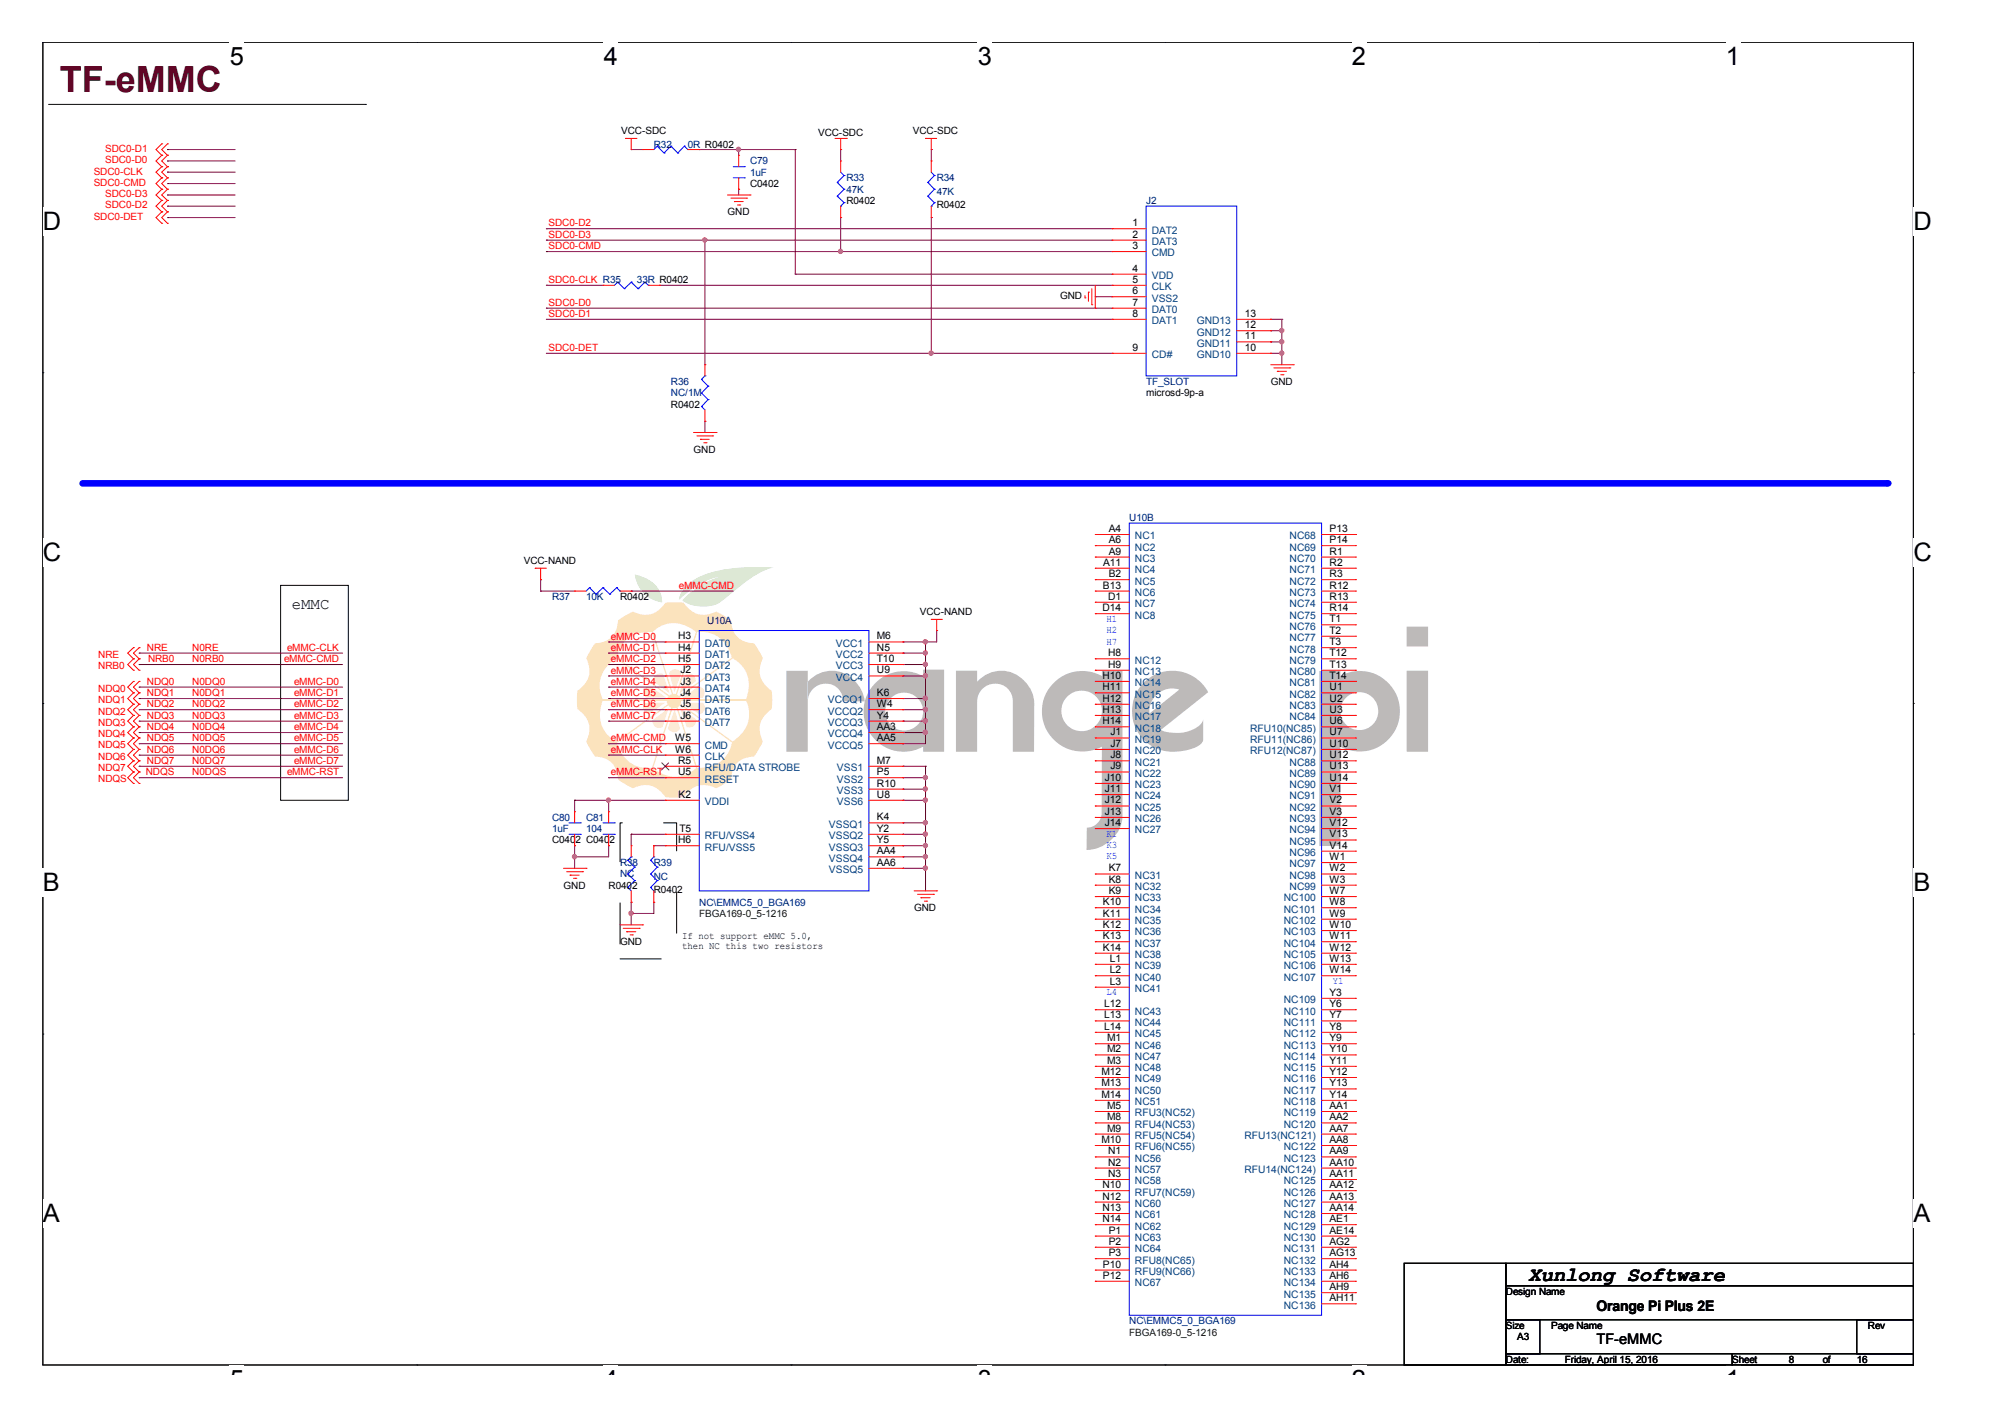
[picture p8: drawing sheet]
<svg xmlns="http://www.w3.org/2000/svg" width="297mm" height="210mm" viewBox="0 0 297 210" stroke-linecap="round" stroke-linejoin="round" font-family="sans-serif">
<defs><g id="words">
<text font-size="5.3" fill="#400000" x="8.8" y="13.6">TF-eMMC</text>
<g font-size="3.8">
<text x="34" y="9.6">5</text>
<text x="89.5" y="9.6">4</text>
<text x="144.9" y="9.6">3</text>
<text x="200.3" y="9.6">2</text>
<text x="255.7" y="9.6">1</text>
<text x="6.3" y="34.1">D</text>
<text x="283.5" y="34.1">D</text>
<text x="6.3" y="83.1">C</text>
<text x="283.5" y="83.1">C</text>
<text x="6.3" y="132.1">B</text>
<text x="283.5" y="132.1">B</text>
<text x="6.3" y="181">A</text>
<text x="283.5" y="181">A</text>
<text x="34" y="205.6">5</text>
<text x="89.5" y="205.6">4</text>
<text x="144.9" y="205.6">3</text>
<text x="200.3" y="205.6">2</text>
<text x="255.7" y="205.6">1</text>
</g>
<text font-size="3" x="226.4" y="189.7">Xunlong Software</text>
<text font-size="2.3" x="43.2" y="90.3">eMMC</text>
<g font-size="2.2">
<text x="236.5" y="194.2">Orange Pi Plus 2E</text>
<text x="236.5" y="199.2">TF-eMMC</text>
</g>
<g font-size="1.5" fill="#f00">
<text x="15.6" y="22.5">SDC0-D1</text>
<text x="13.9" y="27.5">SDC0-CMD</text>
<text x="13.9" y="25.9">SDC0-CLK</text>
<text x="15.6" y="29.2">SDC0-D3</text>
<text x="15.6" y="24.2">SDC0-D0</text>
<text x="13.9" y="32.6">SDC0-DET</text>
<text x="15.6" y="30.9">SDC0-D2</text>
<text x="81.3" y="33.5">SDC0-D2</text>
<text x="81.3" y="35.2">SDC0-D3</text>
<text x="81.3" y="36.9">SDC0-CMD</text>
<text x="81.3" y="41.9">SDC0-CLK R35</text>
<text x="81.3" y="45.3">SDC0-D0</text>
<text x="81.3" y="47">SDC0-D1</text>
<text x="81.3" y="52">SDC0-DET</text>
<text x="100.6" y="87.2">eMMC-CMD</text>
<text x="90.5" y="94.8">eMMC-D0</text>
<text x="14.6" y="97.5">NRE</text>
<text x="14.6" y="99.1">NRB0</text>
<text x="21.8" y="96.4">NRE</text>
<text x="21.8" y="101.4">NDQ0</text>
<text x="21.9" y="98.1">NRB0</text>
<text x="28.5" y="101.4">N0DQ0</text>
<text x="28.5" y="98.1">N0RB0</text>
<text x="28.5" y="96.4">N0RE</text>
<text x="42.1" y="98.1">eMMC-CMD</text>
<text x="42.5" y="96.4">eMMC-CLK</text>
<text x="43.6" y="101.4">eMMC-D0</text>
<text x="90.5" y="96.4">eMMC-D1</text>
<text x="90.5" y="98.1">eMMC-D2</text>
<text x="90.5" y="99.8">eMMC-D3</text>
<text x="90.5" y="101.4">eMMC-D4</text>
<text x="14.6" y="102.5">NDQ0</text>
<text x="14.6" y="107.5">NDQ3</text>
<text x="14.6" y="105.8">NDQ2</text>
<text x="14.6" y="104.2">NDQ1</text>
<text x="21.8" y="103.1">NDQ1</text>
<text x="21.8" y="104.8">NDQ2</text>
<text x="21.8" y="106.5">NDQ3</text>
<text x="28.5" y="103.1">N0DQ1</text>
<text x="28.5" y="104.8">N0DQ2</text>
<text x="28.5" y="106.5">N0DQ3</text>
<text x="43.6" y="103.1">eMMC-D1</text>
<text x="43.6" y="104.8">eMMC-D2</text>
<text x="43.6" y="106.5">eMMC-D3</text>
<text x="90.5" y="103.1">eMMC-D5</text>
<text x="90.5" y="104.8">eMMC-D6</text>
<text x="90.5" y="106.5">eMMC-D7</text>
<text x="14.6" y="109.2">NDQ4</text>
<text x="14.6" y="112.5">NDQ6</text>
<text x="14.6" y="110.8">NDQ5</text>
<text x="21.8" y="109.8">NDQ5</text>
<text x="21.8" y="111.5">NDQ6</text>
<text x="21.8" y="113.2">NDQ7</text>
<text x="21.8" y="108.2">NDQ4</text>
<text x="28.5" y="109.8">N0DQ5</text>
<text x="28.5" y="111.5">N0DQ6</text>
<text x="28.5" y="113.2">N0DQ7</text>
<text x="28.5" y="108.2">N0DQ4</text>
<text x="43.6" y="109.8">eMMC-D5</text>
<text x="43.6" y="111.5">eMMC-D6</text>
<text x="43.6" y="113.2">eMMC-D7</text>
<text x="43.6" y="108.2">eMMC-D4</text>
<text x="90.5" y="109.8">eMMC-CMD</text>
<text x="90.5" y="111.5">eMMC-CLK</text>
<text x="14.6" y="114.2">NDQ7</text>
<text x="14.6" y="115.9">NDQS</text>
<text x="21.6" y="114.9">NDQS</text>
<text x="28.5" y="114.9">N0DQS</text>
<text x="42.5" y="114.9">eMMC-RST</text>
<text x="90.5" y="114.9">eMMC-RST</text>
</g>
<g font-size="1.5">
<text x="92" y="19.8">VCC-SDC</text>
<text x="121.2" y="20.2">VCC-SDC</text>
<text x="135.3" y="19.8">VCC-SDC</text>
<text x="111.1" y="27.7">C0402</text>
<text x="107.8" y="31.9">GND</text>
<text x="125.4" y="30.2">R0402</text>
<text x="138.8" y="30.9">R0402</text>
<text x="167.8" y="35.2">2</text>
<text x="167.8" y="33.5">1</text>
<text x="167.8" y="36.9">3</text>
<text x="167.8" y="40.2">4</text>
<text x="167.8" y="41.9">5</text>
<text x="157.1" y="44.3">GND</text>
<text x="167.8" y="43.6">6</text>
<text x="167.8" y="45.3">7</text>
<text x="167.8" y="46.9">8</text>
<text x="184.4" y="46.9">13</text>
<text x="167.8" y="52">9</text>
<text x="184.4" y="52">10</text>
<text x="184.4" y="50.3">11</text>
<text x="184.4" y="48.6">12</text>
<text x="169.8" y="58.7">microsd-9p-a</text>
<text x="188.3" y="57">GND</text>
<text x="99.4" y="60.4">R0402</text>
<text x="102.7" y="67.1">GND</text>
<text x="77.6" y="83.5">VCC-NAND</text>
<text x="163.4" y="83.8">A11</text>
<text x="164.3" y="78.8">A4</text>
<text x="164.3" y="80.4">A6</text>
<text x="164.3" y="82.1">A9</text>
<text x="197" y="78.8">P13</text>
<text x="197" y="80.4">P14</text>
<text x="197" y="82.1">R1</text>
<text x="197" y="83.8">R2</text>
<text x="91.9" y="88.9">R0402</text>
<text x="163.4" y="87.2">B13</text>
<text x="164.2" y="88.8">D1</text>
<text x="164.3" y="85.5">B2</text>
<text x="197" y="85.5">R3</text>
<text x="197" y="87.2">R12</text>
<text x="197" y="88.8">R13</text>
<text x="100.5" y="94.7">H3</text>
<text x="129.9" y="94.7">M6</text>
<text x="136.3" y="91.1">VCC-NAND</text>
<text x="163.3" y="90.5">D14</text>
<text x="197" y="90.5">R14</text>
<text x="197" y="92.2">T1</text>
<text x="197" y="93.9">T2</text>
<text x="197" y="95.6">T3</text>
<text x="100.5" y="96.4">H4</text>
<text x="100.5" y="98.1">H5</text>
<text x="100.8" y="99.8">J2</text>
<text x="100.8" y="101.4">J3</text>
<text x="129.9" y="96.4">N5</text>
<text x="129.9" y="98.1">T10</text>
<text x="129.9" y="99.8">U9</text>
<text x="163.3" y="100.6">H10</text>
<text x="164.2" y="97.2">H8</text>
<text x="164.2" y="98.9">H9</text>
<text x="197" y="97.2">T12</text>
<text x="197" y="98.9">T13</text>
<text x="197" y="100.6">T14</text>
<text x="100.8" y="103.1">J4</text>
<text x="100.8" y="104.7">J5</text>
<text x="100.8" y="106.4">J6</text>
<text x="129.9" y="103.1">K6</text>
<text x="129.9" y="104.7">W4</text>
<text x="129.9" y="106.4">Y4</text>
<text x="163.3" y="102.2">H11</text>
<text x="163.3" y="103.9">H12</text>
<text x="163.3" y="105.6">H13</text>
<text x="163.3" y="107.3">H14</text>
<text x="197" y="107.3">U6</text>
<text x="197" y="102.2">U1</text>
<text x="197" y="103.9">U2</text>
<text x="197" y="105.6">U3</text>
<text x="100" y="109.8">W5</text>
<text x="100" y="111.5">W6</text>
<text x="100.5" y="113.1">R5</text>
<text x="129.9" y="113.1">M7</text>
<text x="129.9" y="108.1">AA3</text>
<text x="129.9" y="109.8">AA5</text>
<text x="164.5" y="108.9">J1</text>
<text x="164.5" y="110.6">J7</text>
<text x="164.5" y="112.3">J8</text>
<text x="164.5" y="114">J9</text>
<text x="197" y="108.9">U7</text>
<text x="197" y="110.6">U10</text>
<text x="197" y="112.3">U12</text>
<text x="197" y="114">U13</text>
<text x="100.5" y="114.8">U5</text>
<text x="100.5" y="118.2">K2</text>
<text x="129.9" y="114.8">P5</text>
<text x="129.9" y="116.5">R10</text>
<text x="129.9" y="118.2">U8</text>
<text x="163.7" y="115.7">J10</text>
<text x="163.7" y="117.3">J11</text>
<text x="163.7" y="119">J12</text>
<text x="197" y="115.7">U14</text>
<text x="197" y="117.3">V1</text>
<text x="197" y="119">V2</text>
<text x="81.8" y="124.9">C0402 C0402</text>
<text x="100.5" y="124.9">H6</text>
<text x="100.7" y="123.2">T5</text>
<text x="129.9" y="121.5">K4</text>
<text x="129.9" y="123.2">Y2</text>
<text x="129.9" y="124.9">Y5</text>
<text x="163.7" y="120.7">J13</text>
<text x="163.7" y="122.4">J14</text>
<text x="197" y="120.7">V3</text>
<text x="197" y="122.4">V12</text>
<text x="197" y="124.1">V13</text>
<text x="197" y="125.7">V14</text>
<text x="83.5" y="131.6">GND</text>
<text x="90.2" y="131.6">R0402</text>
<text x="129.9" y="126.5">AA4</text>
<text x="129.9" y="128.2">AA6</text>
<text x="164.3" y="129.1">K7</text>
<text x="164.3" y="130.7">K8</text>
<text x="197" y="127.4">W1</text>
<text x="197" y="129.1">W2</text>
<text x="197" y="130.7">W3</text>
<text x="96.9" y="132.3">R0402</text>
<text x="135.4" y="135">GND</text>
<text x="163.4" y="134.1">K10</text>
<text x="163.4" y="135.8">K11</text>
<text x="163.4" y="137.5">K12</text>
<text x="164.3" y="132.4">K9</text>
<text x="197" y="132.4">W7</text>
<text x="197" y="134.1">W8</text>
<text x="197" y="135.8">W9</text>
<text x="197" y="137.5">W10</text>
<text x="91.9" y="140">GND</text>
<text x="101" y="139.1">If not support eMMC 5.0,</text>
<text x="101" y="140.6">then NC this two resistors</text>
<text x="163.4" y="139.1">K13</text>
<text x="163.4" y="140.8">K14</text>
<text x="164.4" y="142.5">L1</text>
<text x="197" y="139.1">W11</text>
<text x="197" y="140.8">W12</text>
<text x="197" y="142.5">W13</text>
<text x="163.6" y="149.2">L12</text>
<text x="164.4" y="144.2">L2</text>
<text x="164.4" y="145.9">L3</text>
<text x="197" y="144.2">W14</text>
<text x="197" y="147.5">Y3</text>
<text x="197" y="149.2">Y6</text>
<text x="163.6" y="150.8">L13</text>
<text x="163.6" y="152.5">L14</text>
<text x="164" y="154.2">M1</text>
<text x="164" y="155.9">M2</text>
<text x="197" y="150.8">Y7</text>
<text x="197" y="152.5">Y8</text>
<text x="197" y="154.2">Y9</text>
<text x="197" y="155.9">Y10</text>
<text x="163.2" y="159.2">M12</text>
<text x="163.2" y="160.9">M13</text>
<text x="164" y="157.6">M3</text>
<text x="197" y="157.6">Y11</text>
<text x="197" y="159.2">Y12</text>
<text x="197" y="160.9">Y13</text>
<text x="163.2" y="162.6">M14</text>
<text x="164" y="164.3">M5</text>
<text x="164" y="166">M8</text>
<text x="164" y="167.6">M9</text>
<text x="197" y="162.6">Y14</text>
<text x="197" y="164.3">AA1</text>
<text x="197" y="166">AA2</text>
<text x="197" y="167.6">AA7</text>
<text x="163.2" y="169.3">M10</text>
<text x="164.2" y="171">N1</text>
<text x="164.2" y="172.6">N2</text>
<text x="197" y="169.3">AA8</text>
<text x="197" y="171">AA9</text>
<text x="197" y="172.6">AA10</text>
<text x="163.3" y="176">N10</text>
<text x="163.3" y="177.7">N12</text>
<text x="163.3" y="179.4">N13</text>
<text x="164.2" y="174.3">N3</text>
<text x="197" y="174.3">AA11</text>
<text x="197" y="176">AA12</text>
<text x="197" y="177.7">AA13</text>
<text x="197" y="179.4">AA14</text>
<text x="163.3" y="181">N14</text>
<text x="164.3" y="182.7">P1</text>
<text x="164.3" y="184.4">P2</text>
<text x="197" y="181">AE1</text>
<text x="197" y="182.7">AE14</text>
<text x="197" y="184.4">AG2</text>
<text x="163.4" y="187.8">P10</text>
<text x="163.4" y="189.4">P12</text>
<text x="164.3" y="186.1">P3</text>
<text x="197" y="186.1">AG13</text>
<text x="197" y="187.8">AH4</text>
<text x="197" y="189.4">AH6</text>
<text x="197" y="191.1">AH9</text>
<text x="223.1" y="191.8">Design Name</text>
<text x="197" y="192.8">AH11</text>
<text x="223.1" y="196.9">Size</text>
<text x="229.8" y="196.9">Page Name</text>
<text x="276.7" y="196.9">Rev</text>
<text x="223.1" y="201.9">Date:</text>
<text x="224.8" y="198.5">A3</text>
<text x="231.8" y="201.9">Friday, April 15, 2016</text>
<text x="256.6" y="201.9">Sheet</text>
<text x="265" y="201.9">8</text>
<text x="270" y="201.9">of</text>
<text x="275.1" y="201.9">16</text>
</g>
<g font-size="1.5" fill="#000080">
<text x="96.9" y="21.9">R32</text>
<text x="101.9" y="21.9">0R R0402</text>
<text x="111.1" y="24.4">C79</text>
<text x="111.1" y="26">1uF</text>
<text x="125.4" y="26.9">R33</text>
<text x="125.4" y="28.5">47K</text>
<text x="138.8" y="26.9">R34</text>
<text x="138.8" y="28.9">47K</text>
<text x="169.8" y="30.2">J2</text>
<text x="94.4" y="42">33R R0402</text>
<text x="99.4" y="57">R36</text>
<text x="99.4" y="58.7">NC/1M</text>
<text x="169.8" y="57">TF_SLOT</text>
<text x="167.3" y="77.1">U10B</text>
<text x="81.8" y="88.9">R37</text>
<text x="86.8" y="88.9">10K</text>
<text x="104.8" y="92.4">U10A</text>
<text x="81.8" y="121.6">C80</text>
<text x="81.8" y="123.2">1uF</text>
<text x="86.8" y="121.6">C81</text>
<text x="86.8" y="123.2">104</text>
<text x="91.9" y="128.3">R38</text>
<text x="91.9" y="130">NC</text>
<text x="96.9" y="128.3">R39</text>
<text x="96.9" y="130.3">NC</text>
<text x="103.6" y="134.2">NC\EMMC5_0_BGA169</text>
<text x="167.3" y="196.2">NC\EMMC5_0_BGA169</text>
</g>
<g font-size="1.5" fill="#004080">
<text x="170.6" y="34.6">DAT2</text>
<text x="170.6" y="36.3">DAT3</text>
<text x="170.6" y="38">CMD</text>
<text x="170.6" y="41.3">VDD</text>
<text x="170.6" y="43">CLK</text>
<text x="170.6" y="44.7">VSS2</text>
<text x="170.6" y="46.4">DAT0</text>
<text x="170.6" y="48">DAT1</text>
<text x="170.6" y="53.1">CD#</text>
<text x="177.3" y="53.1">GND10</text>
<text x="177.3" y="51.4">GND11</text>
<text x="177.3" y="49.7">GND12</text>
<text x="177.3" y="48">GND13</text>
<text x="168.1" y="79.9">NC1</text>
<text x="168.1" y="81.5">NC2</text>
<text x="168.1" y="83.2">NC3</text>
<text x="191.1" y="79.9">NC68</text>
<text x="191.1" y="81.5">NC69</text>
<text x="191.1" y="83.2">NC70</text>
<text x="168.1" y="84.9">NC4</text>
<text x="168.1" y="86.6">NC5</text>
<text x="168.1" y="88.3">NC6</text>
<text x="168.1" y="89.9">NC7</text>
<text x="191.1" y="84.9">NC71</text>
<text x="191.1" y="86.6">NC72</text>
<text x="191.1" y="88.3">NC73</text>
<text x="191.1" y="89.9">NC74</text>
<text x="104.4" y="95.8">DAT0</text>
<text x="123.8" y="95.8">VCC1</text>
<text x="168.1" y="91.6">NC8</text>
<text x="191.1" y="91.6">NC75</text>
<text x="191.1" y="93.3">NC76</text>
<text x="191.1" y="95">NC77</text>
<text x="104.4" y="97.5">DAT1</text>
<text x="104.4" y="99.2">DAT2</text>
<text x="104.4" y="100.9">DAT3</text>
<text x="123.8" y="97.5">VCC2</text>
<text x="123.8" y="99.2">VCC3</text>
<text x="123.8" y="100.9">VCC4</text>
<text x="168.1" y="98.3">NC12</text>
<text x="168.1" y="100">NC13</text>
<text x="168.1" y="101.7">NC14</text>
<text x="191.1" y="96.7">NC78</text>
<text x="191.1" y="98.3">NC79</text>
<text x="191.1" y="100">NC80</text>
<text x="191.1" y="101.7">NC81</text>
<text x="104.4" y="102.5">DAT4</text>
<text x="104.4" y="104.2">DAT5</text>
<text x="104.4" y="105.8">DAT6</text>
<text x="104.4" y="107.5">DAT7</text>
<text x="122.6" y="104.2">VCCQ1</text>
<text x="122.6" y="105.8">VCCQ2</text>
<text x="122.6" y="107.5">VCCQ3</text>
<text x="168.1" y="103.3">NC15</text>
<text x="168.1" y="105">NC16</text>
<text x="168.1" y="106.7">NC17</text>
<text x="191.1" y="103.3">NC82</text>
<text x="191.1" y="105">NC83</text>
<text x="191.1" y="106.7">NC84</text>
<text x="104.4" y="110.9">CMD</text>
<text x="104.4" y="112.6">CLK</text>
<text x="122.6" y="109.2">VCCQ4</text>
<text x="122.6" y="110.9">VCCQ5</text>
<text x="168.1" y="108.4">NC18</text>
<text x="168.1" y="110">NC19</text>
<text x="168.1" y="111.7">NC20</text>
<text x="168.1" y="113.4">NC21</text>
<text x="185.2" y="108.4">RFU10(NC85)</text>
<text x="185.2" y="110">RFU11(NC86)</text>
<text x="185.2" y="111.7">RFU12(NC87)</text>
<text x="191.1" y="113.4">NC88</text>
<text x="104.4" y="119.3">VDDI</text>
<text x="104.4" y="114.2">RFU/DATA STROBE</text>
<text x="104.4" y="115.9">RESET</text>
<text x="124" y="114.2">VSS1</text>
<text x="124" y="115.9">VSS2</text>
<text x="124" y="117.6">VSS3</text>
<text x="124" y="119.3">VSS6</text>
<text x="168.1" y="115.1">NC22</text>
<text x="168.1" y="116.8">NC23</text>
<text x="168.1" y="118.4">NC24</text>
<text x="191.1" y="115.1">NC89</text>
<text x="191.1" y="116.8">NC90</text>
<text x="191.1" y="118.4">NC91</text>
<text x="104.4" y="126">RFU/VSS5</text>
<text x="104.4" y="124.3">RFU/VSS4</text>
<text x="122.8" y="122.6">VSSQ1</text>
<text x="122.8" y="124.3">VSSQ2</text>
<text x="122.8" y="126">VSSQ3</text>
<text x="168.1" y="120.1">NC25</text>
<text x="168.1" y="121.8">NC26</text>
<text x="168.1" y="123.5">NC27</text>
<text x="191.1" y="120.1">NC92</text>
<text x="191.1" y="121.8">NC93</text>
<text x="191.1" y="123.5">NC94</text>
<text x="191.1" y="125.2">NC95</text>
<text x="122.8" y="127.6">VSSQ4</text>
<text x="122.8" y="129.3">VSSQ5</text>
<text x="168.1" y="130.2">NC31</text>
<text x="168.1" y="131.8">NC32</text>
<text x="191.1" y="126.8">NC96</text>
<text x="191.1" y="128.5">NC97</text>
<text x="191.1" y="130.2">NC98</text>
<text x="191.1" y="131.8">NC99</text>
<text x="168.1" y="133.5">NC33</text>
<text x="168.1" y="135.2">NC34</text>
<text x="168.1" y="136.9">NC35</text>
<text x="190.2" y="133.5">NC100</text>
<text x="190.2" y="135.2">NC101</text>
<text x="190.2" y="136.9">NC102</text>
<text x="168.1" y="138.6">NC36</text>
<text x="168.1" y="140.2">NC37</text>
<text x="168.1" y="141.9">NC38</text>
<text x="168.1" y="143.6">NC39</text>
<text x="190.2" y="138.6">NC103</text>
<text x="190.2" y="140.2">NC104</text>
<text x="190.2" y="141.9">NC105</text>
<text x="190.2" y="143.6">NC106</text>
<text x="168.1" y="145.3">NC40</text>
<text x="168.1" y="147">NC41</text>
<text x="190.2" y="145.3">NC107</text>
<text x="190.2" y="148.6">NC109</text>
<text x="168.1" y="150.3">NC43</text>
<text x="168.1" y="151.9">NC44</text>
<text x="168.1" y="153.6">NC45</text>
<text x="168.1" y="155.3">NC46</text>
<text x="190.2" y="150.3">NC110</text>
<text x="190.2" y="151.9">NC111</text>
<text x="190.2" y="153.6">NC112</text>
<text x="190.2" y="155.3">NC113</text>
<text x="168.1" y="157">NC47</text>
<text x="168.1" y="158.7">NC48</text>
<text x="168.1" y="160.3">NC49</text>
<text x="190.2" y="157">NC114</text>
<text x="190.2" y="158.7">NC115</text>
<text x="190.2" y="160.3">NC116</text>
<text x="168.1" y="162">NC50</text>
<text x="168.1" y="163.7">NC51</text>
<text x="168.1" y="165.4">RFU3(NC52)</text>
<text x="168.1" y="167.1">RFU4(NC53)</text>
<text x="190.2" y="162">NC117</text>
<text x="190.2" y="163.7">NC118</text>
<text x="190.2" y="165.4">NC119</text>
<text x="190.2" y="167.1">NC120</text>
<text x="168.1" y="168.7">RFU5(NC54)</text>
<text x="168.1" y="170.4">RFU6(NC55)</text>
<text x="168.1" y="172.1">NC56</text>
<text x="168.1" y="173.8">NC57</text>
<text x="184.4" y="168.7">RFU13(NC121)</text>
<text x="184.4" y="173.8">RFU14(NC124)</text>
<text x="190.2" y="170.4">NC122</text>
<text x="190.2" y="172.1">NC123</text>
<text x="168.1" y="175.4">NC58</text>
<text x="168.1" y="177.1">RFU7(NC59)</text>
<text x="168.1" y="178.8">NC60</text>
<text x="190.2" y="175.4">NC125</text>
<text x="190.2" y="177.1">NC126</text>
<text x="190.2" y="178.8">NC127</text>
<text x="168.1" y="180.5">NC61</text>
<text x="168.1" y="182.1">NC62</text>
<text x="168.1" y="183.8">NC63</text>
<text x="168.1" y="185.5">NC64</text>
<text x="190.2" y="180.5">NC128</text>
<text x="190.2" y="182.1">NC129</text>
<text x="190.2" y="183.8">NC130</text>
<text x="190.2" y="185.5">NC131</text>
<text x="168.1" y="187.2">RFU8(NC65)</text>
<text x="168.1" y="188.9">RFU9(NC66)</text>
<text x="168.1" y="190.5">NC67</text>
<text x="190.2" y="187.2">NC132</text>
<text x="190.2" y="188.9">NC133</text>
<text x="190.2" y="190.5">NC134</text>
<text x="190.2" y="192.2">NC135</text>
<text x="190.2" y="193.9">NC136</text>
</g>
<g font-size="1.5" fill="#00f">
<text x="163.9" y="92.1">H1</text>
<text x="163.9" y="93.8">H2</text>
<text x="163.9" y="95.5">H7</text>
<text x="163.9" y="124">K1</text>
<text x="163.9" y="125.7">K3</text>
<text x="163.9" y="127.3">K5</text>
<text x="163.9" y="147.5">L4</text>
<text x="197.4" y="145.8">Y1</text>
</g>
<g font-size="1.5" fill="#004000">
<text x="103.6" y="135.8">FBGA169-0_5-1216</text>
<text x="167.3" y="197.9">FBGA169-0_5-1216</text>
</g>
</g></defs>
<g fill="#7bb537">
<path d="M101.7 86.7a8.7 8.7 0 0 1 4-2 29.6 29.6 0 0 1 8.9-.6 14.6 14.6 0 0 0-5.7 3.3l-.8 .7a5.7 5.7 0 0 1-3 1.7 5.6 5.6 0 0 1-4-.9 11.1 11.1 0 0 1 6.8-3.6 9.7 9.7 0 0 0-6.1 2.5l-1.2 1v-.3a3.7 3.7 0 0 1 1.1-1.8z"/>
<path d="M94 85.1a5.2 5.2 0 0 1 3.8 2.6l.2 .6 .1 .9a4.7 4.7 0 0 1-4.1-4.1z"/>
</g>
<path d="M88.1 95.3a3.3 3.3 0 0 0 3.5-3.4l2.2-1.3a3.5 3.5 0 0 0 4.8-1.3h2.7a3.5 3.5 0 0 0 4.8 1.3l2.2 1.3a3.3 3.3 0 0 0 3.4 3.4l1.3 2.2a3.5 3.5 0 0 0 1.3 4.8v2.7a3.5 3.5 0 0 0-1.3 4.9l-1.3 2.1a3.3 3.3 0 0 0-3.4 3.5l-2.2 1.3a3.5 3.5 0 0 0-4.8 1.3h-2.7a3.5 3.5 0 0 0-4.8-1.3l-2.2-1.3a3.3 3.3 0 0 0-3.5-3.5l-1.3-2.1a3.5 3.5 0 0 0-1.3-4.9v-2.7a3.5 3.5 0 0 0 1.3-4.8z" fill="#f4a424"/>
<g fill="#fff">
<path d="M99.9 103.7l8.6-6.2a4.4 4.4 0 0 1 2.4 4.8l-.4 1.4z"/>
<path d="M103.1 93.7a4.4 4.4 0 0 1 4.8 2.4l.5 1.4-8.5 6.2z"/>
<path d="M96.7 93.6a4.4 4.4 0 0 1 5.2-.8l1.3 .8-3.3 10.1-3.3-10z"/>
<path d="M92.4 95.1a5 5 0 0 1 4.2-1.5l3.3 10.1-8.5-6.2v-.2a4.7 4.7 0 0 1 1-2.2z"/>
<path d="M90.2 98.4l1.2-.9 8.5 6.2h-10.5a4.4 4.4 0 0 1 .8-5.3z"/>
<path d="M89.3 103.7h10.6l-8.5 6.2a4.4 4.4 0 0 1-2.5-4.8z"/>
<path d="M91.4 109.9l8.5-6.2-3.2 10a4.4 4.4 0 0 1-4.8-2.5z"/>
<path d="M99.9 103.7l3.3 10a4.4 4.4 0 0 1-5.3 .8l-1.2-.8z"/>
<path d="M99.9 103.7l8.6 6.2a4.4 4.4 0 0 1-3.9 3.8h-1.4z"/>
<path d="M99.9 103.7h10.6a4.4 4.4 0 0 1-.9 5.3l-1.1 .9z"/>
</g>
<g fill="#f4a424">
<path d="M88.2 112.1l23.4-17 .1 .2-23.4 17z"/>
<circle cx="99.8" cy="103.8" r="1.06"/>
</g>
<path d="M85.5 103.7h28.9" fill="none" stroke="#f4a424" stroke-width=".18"/>
<g fill="#f4a424">
<path d="M104.3 89.9l.2 .1-8.9 27.5-.2-.1z"/>
<path d="M95.4 90l.1-.1 9 27.5-.2 .1z"/>
<path d="M88.3 95.1l23.4 17-.1 .2-23.4-17z"/>
</g>
<g fill="#f5b664">
<path d="M99.1 99.7l.5-.5a1.08 1.08 0 0 1 1.3 .5l-1 2.8z"/>
<path d="M97.1 100a1.37 1.37 0 0 1 1.1-.2l1 2.9-2.4-1.8 .1-.6z"/>
<path d="M95.6 102l.6-.4 2.5 1.7h-3l-.3-.5v-.5z"/>
<path d="M95.5 104.1h3l-2.4 1.7-.5-.2a1.08 1.08 0 0 1-.1-1.5z"/>
<path d="M96.6 106.7l2.5-1.8-1 2.8-.6 .1a1.08 1.08 0 0 1-.9-1.1z"/>
<path d="M100 105.1l.7 2.8-.4 .5a1.08 1.08 0 0 1-1.4-.5z"/>
<path d="M100.7 104.8l2.4 1.8-.1 .6a1.08 1.08 0 0 1-1.3 .5z"/>
<path d="M101.2 104.1h2.9l.3 .5a1.08 1.08 0 0 1-.8 1.2z"/>
<path d="M101.1 103.4l2.4-1.8 .6 .3a1.08 1.08 0 0 1 0 1.4z"/>
<path d="M101.6 99.9l.6-.1a1.08 1.08 0 0 1 .9 1.1l-2.4 1.8z"/>
</g>
<g fill="#231916">
<path d="M141.6 99.4h3.2v1.6a4.8 4.8 0 0 1 7.8 .9 4.4 4.4 0 0 1 .6 2.3v7.2h-3.2v-7.5a2.64 2.64 0 0 0-2.6-2.6 2.64 2.64 0 0 0-2.6 2.6v7.5h-3.2z"/>
<path d="M119.7 101v2.9a2.62 2.62 0 0 1 2.6-2.6 2.62 2.62 0 0 1 2.6 2.6h3.2a4.9 4.9 0 0 0-7.5-3.7zM116.5 99.4h3.2v12h-3.2z"/>
<path d="M131.1 105.4a2.85 2.85 0 0 0 5.7 0 2.85 2.85 0 0 0-5.7 0zM129.7 101.2a5.9 5.9 0 0 1 7.1-1v-1h3.1v12.2h-3.1v-.8a6 6 0 0 1-7.7-1.6 6 6 0 0 1 .6-7.8z"/>
<path d="M157.2 105.3a3.1 3.1 0 0 0 6.1 0 3.1 3.1 0 0 0-6.1 0zM156.1 101.1a6 6 0 0 1 7.1-1v-.7h3.1v21.5a5.5 5.5 0 0 1-5.3 5v-3.3a2.22 2.22 0 0 0 2.2-2.2v-9.8a6 6 0 0 1-7.6-1.6 6 6 0 0 1 .5-7.9z"/>
<path d="M171.3 103a3.2 3.2 0 0 0-1 2.7l4.4-3.6a3.4 3.4 0 0 0-3.4 .9zM169.5 101.1a6 6 0 0 1 9.5 1.4l-7 5.6a5.5 5.5 0 0 0 6-.9l.3-.7v3.1a2.5 2.5 0 0 1-2 1.4 6.7 6.7 0 0 1-7.3-1.9 6 6 0 0 1 .5-8z"/>
<path d="M198.6 105.3a2.81 2.81 0 0 0 5.6 0 2.81 2.81 0 0 0-5.6 0zM195.5 99.4h3.1v.7a6 6 0 0 1 8.8 5.3 6 6 0 0 1-8.8 5.2v14.7h-3.1z"/>
<path d="M208.4 99.4v12h3.2v-12zM208.4 92.8h3.2v3h-3.2z"/>
</g>
<path d="M6.3 6.2h277.2v196h-277.1z" fill="none" stroke="#000" stroke-width=".15"/>
<g fill="#fff">
<path d="M34 6.2h2.2v4.3h-2.2z"/>
<path d="M34 202.2h2.2v1.4h-2.2z"/>
</g>
<path d="M61.8 6.2h.1M61.8 202.2h.1" fill="none" stroke="#000" stroke-width=".15"/>
<g fill="#fff">
<path d="M89.5 6.2h2.1v4.3h-2.1z"/>
<path d="M89.5 202.2h2.1v1.4h-2.1z"/>
</g>
<path d="M117.2 6.2h.1M117.2 202.2h.1" fill="none" stroke="#000" stroke-width=".15"/>
<g fill="#fff">
<path d="M144.9 6.2h2.1v4.3h-2.1z"/>
<path d="M144.9 202.2h2.1v1.4h-2.1z"/>
</g>
<path d="M172.6 6.2h.1M172.6 202.2h.1" fill="none" stroke="#000" stroke-width=".15"/>
<g fill="#fff">
<path d="M200.3 6.2h2.1v4.3h-2.1z"/>
<path d="M200.3 202.2h2.1v1.4h-2.1z"/>
</g>
<path d="M228 6.2h.1M228 202.2h.1" fill="none" stroke="#000" stroke-width=".15"/>
<g fill="#fff">
<path d="M255.7 6.2h2.1v4.3h-2.1z"/>
<path d="M255.7 202.2h2.1v1.4h-2.1z"/>
<path d="M6.3 30.7h2.8v4.2h-2.8z"/>
<path d="M283.5 30.7h2.7v4.2h-2.7z"/>
<path d="M6.3 79.7h2.8v4.2h-2.8z"/>
<path d="M283.5 79.7h2.7v4.2h-2.7z"/>
</g>
<path d="M6.3 55.2h.1M283.5 55.2h.1" fill="none" stroke="#000" stroke-width=".15"/>
<g fill="#fff">
<path d="M6.3 128.7h2.6v4.2h-2.6z"/>
<path d="M283.5 128.7h2.5v4.2h-2.5z"/>
</g>
<path d="M6.3 104.2h.1M283.5 104.2h.1" fill="none" stroke="#000" stroke-width=".15"/>
<g fill="#fff">
<path d="M6.3 177.6h2.6v4.3h-2.6z"/>
<path d="M283.5 177.6h2.5v4.3h-2.5z"/>
</g>
<path d="M7.2 15.5h46.9M54.1 15.5h.1M41.6 86.7h10v31.8h-10zM6.3 153.2h.1M283.5 153.2h.1" fill="none" stroke="#000" stroke-width=".15"/>
<path d="M91.9 121.9h8.3v20.1h-8.3z" fill="none" stroke="#000" stroke-width=".15" stroke-dasharray="6.1 6.1"/>
<path d="M12.2 71.6h267.4" fill="none" stroke="#00f" stroke-width=".97"/>
<circle cx="279.6" cy="71.6" r=".49" fill="#00f"/>
<path d="M80.9 33.9h.1M80.9 35.6h.1M80.9 33.9h83.9M80.9 35.6h23.5M104.4 35.6h.1M104.4 35.6v18.4M80.9 45.6h.1M80.9 47.3h.1M80.9 45.6h83.9M80.9 47.3h83.9M138 52.3h.1M138 52.3h26.8" fill="none" stroke="#800040" stroke-width=".15"/>
<circle cx="104.4" cy="35.5" r=".32" fill="#f0f"/>
<circle cx="104.4" cy="35.5" r=".32" fill="none" stroke="#f0f" stroke-width=".15"/>
<path d="M80.9 37.3h.1M80.9 37.3h83.9M109.4 28h.1M109.4 28v.9M124.5 37.3h.1M104.4 62.4h.1M104.4 62.4v1.7" fill="none" stroke="#800040" stroke-width=".15"/>
<circle cx="124.5" cy="37.2" r=".32" fill="#f0f"/>
<circle cx="124.5" cy="37.2" r=".32" fill="none" stroke="#f0f" stroke-width=".15"/>
<g fill="none" stroke="#800040" stroke-width=".15">
<path d="M93.5 22.2h.1M93.5 22.2h1.7M103.6 22.2h5.8M103.6 22.2h.1M104.4 35.6h.1M104.4 35.6h60.4M124.5 32.2h.1M124.5 22.2h.1M124.5 22.2v1.6M124.5 32.2v5.1M138 32.2h.1M138 22.2h.1"/>
<path d="M138 22.2v1.6M138 32.2v20.1M80.9 42.3h8.4M80.9 42.3h.1M97.7 42.3h.1M97.7 42.3h67.1M117.8 40.6h.1M117.8 40.6h47M188.3 52.3h1.6M188.3 52.3h.1M189.9 52.3h.1M189.9 52.3v1.7"/>
</g>
<circle cx="109.4" cy="22.1" r=".32" fill="#f0f"/>
<circle cx="109.4" cy="22.1" r=".32" fill="none" stroke="#f0f" stroke-width=".15"/>
<path d="M109.4 22.2h8.4M109.4 22.2h.1M109.4 22.2v.8M117.8 22.2h.1M117.8 22.2v18.4M189.9 50.6h.1M189.9 50.6v1.7" fill="none" stroke="#800040" stroke-width=".15"/>
<circle cx="189.9" cy="52.3" r=".32" fill="#f0f"/>
<circle cx="189.9" cy="52.3" r=".32" fill="none" stroke="#f0f" stroke-width=".15"/>
<circle cx="189.9" cy="50.6" r=".32" fill="#f0f"/>
<circle cx="189.9" cy="50.6" r=".32" fill="none" stroke="#f0f" stroke-width=".15"/>
<path d="M188.3 47.3h1.6M188.3 49h1.6M188.3 47.3h.1M188.3 49h.1M188.3 50.6h.1M189.9 47.3h.1M189.9 49h.1M189.9 47.3v3.3h-1.6" fill="none" stroke="#800040" stroke-width=".15"/>
<circle cx="189.9" cy="49" r=".32" fill="#f0f"/>
<circle cx="189.9" cy="49" r=".32" fill="none" stroke="#f0f" stroke-width=".15"/>
<path d="M80.9 52.3h57.1M80.9 52.3h.1M162.3 44h.1M162.3 44h2.5" fill="none" stroke="#800040" stroke-width=".15"/>
<circle cx="137.9" cy="52.3" r=".32" fill="#f0f"/>
<circle cx="137.9" cy="52.3" r=".32" fill="none" stroke="#f0f" stroke-width=".15"/>
<g fill="none" stroke="#800040" stroke-width=".15">
<path d="M24.8 22.2h.1M24.8 23.8h.1M24.8 25.5h.1M24.8 27.2h.1M24.8 28.9h.1M24.8 30.5h.1M24.8 32.2h.1M24.8 22.2h10M24.8 23.8h10M24.8 25.5h10M24.8 27.2h10M24.8 28.9h10"/>
<path d="M24.8 30.5h10M24.8 32.2h10M133.8 95.1h3.3M133.8 95.1h.1"/>
</g>
<circle cx="137.1" cy="95.1" r=".32" fill="#f0f"/>
<circle cx="137.1" cy="95.1" r=".32" fill="none" stroke="#f0f" stroke-width=".15"/>
<path d="M133.8 96.7h3.3M133.8 96.7h.1M138.8 93.4h.1M138.8 93.4v1.7" fill="none" stroke="#800040" stroke-width=".15"/>
<circle cx="137.1" cy="96.7" r=".32" fill="#f0f"/>
<circle cx="137.1" cy="96.7" r=".32" fill="none" stroke="#f0f" stroke-width=".15"/>
<path d="M133.8 98.4h3.3M133.8 98.4h.1M137.1 95.1h1.7M137.1 95.1h.1M137.1 98.4h.1M137.1 95.1v1.6M137.1 98.4v1.7" fill="none" stroke="#800040" stroke-width=".15"/>
<circle cx="137.1" cy="100.1" r=".32" fill="#f0f"/>
<circle cx="137.1" cy="100.1" r=".32" fill="none" stroke="#f0f" stroke-width=".15"/>
<circle cx="137.1" cy="98.4" r=".32" fill="#f0f"/>
<circle cx="137.1" cy="98.4" r=".32" fill="none" stroke="#f0f" stroke-width=".15"/>
<path d="M133.8 100.1h3.3M133.8 100.1h.1M133.8 105.1h.1M137.1 103.5h.1M137.1 103.5v1.6h-3.3" fill="none" stroke="#800040" stroke-width=".15"/>
<circle cx="137.1" cy="105.1" r=".32" fill="#f0f"/>
<circle cx="137.1" cy="105.1" r=".32" fill="none" stroke="#f0f" stroke-width=".15"/>
<path d="M133.8 106.8h3.3M133.8 106.8h.1" fill="none" stroke="#800040" stroke-width=".15"/>
<circle cx="137.1" cy="106.8" r=".32" fill="#f0f"/>
<circle cx="137.1" cy="106.8" r=".32" fill="none" stroke="#f0f" stroke-width=".15"/>
<path d="M133.8 108.5h3.3M133.8 108.5h.1M137.1 105.1h.1M137.1 105.1v1.7" fill="none" stroke="#800040" stroke-width=".15"/>
<circle cx="137.1" cy="108.5" r=".32" fill="#f0f"/>
<circle cx="137.1" cy="108.5" r=".32" fill="none" stroke="#f0f" stroke-width=".15"/>
<path d="M133.8 113.5h3.3M133.8 115.2h3.3M133.8 116.9h3.3M133.8 110.2h.1M133.8 113.5h.1M133.8 115.2h.1M133.8 116.9h.1M137.1 106.8h.1M137.1 108.5h.1M137.1 106.8v3.4h-3.3" fill="none" stroke="#800040" stroke-width=".15"/>
<circle cx="137.1" cy="116.9" r=".32" fill="#f0f"/>
<circle cx="137.1" cy="116.9" r=".32" fill="none" stroke="#f0f" stroke-width=".15"/>
<path d="M133.8 118.5h3.3M133.8 118.5h.1" fill="none" stroke="#800040" stroke-width=".15"/>
<circle cx="137.1" cy="118.5" r=".32" fill="#f0f"/>
<circle cx="137.1" cy="118.5" r=".32" fill="none" stroke="#f0f" stroke-width=".15"/>
<path d="M133.8 121.9h3.3M133.8 121.9h.1" fill="none" stroke="#800040" stroke-width=".15"/>
<circle cx="137.1" cy="121.9" r=".32" fill="#f0f"/>
<circle cx="137.1" cy="121.9" r=".32" fill="none" stroke="#f0f" stroke-width=".15"/>
<path d="M133.8 123.6h3.3M133.8 125.3h3.3M133.8 126.9h3.3M133.8 128.6h3.3M133.8 123.6h.1M133.8 125.3h.1M133.8 126.9h.1M133.8 128.6h.1" fill="none" stroke="#800040" stroke-width=".15"/>
<circle cx="137.1" cy="128.6" r=".32" fill="#f0f"/>
<circle cx="137.1" cy="128.6" r=".32" fill="none" stroke="#f0f" stroke-width=".15"/>
<path d="M137.1 118.5h.1M137.1 113.5h.1M137.1 113.5v1.7M137.1 118.5v3.4M137.1 128.6h.1M137.1 128.6v3.4" fill="none" stroke="#800040" stroke-width=".15"/>
<circle cx="137.1" cy="115.2" r=".32" fill="#f0f"/>
<circle cx="137.1" cy="115.2" r=".32" fill="none" stroke="#f0f" stroke-width=".15"/>
<path d="M137.1 116.9h.1M137.1 116.9v1.6M137.1 126.9h.1M137.1 123.6h.1M137.1 123.6v1.7M137.1 126.9v1.7" fill="none" stroke="#800040" stroke-width=".15"/>
<circle cx="137.1" cy="125.3" r=".32" fill="#f0f"/>
<circle cx="137.1" cy="125.3" r=".32" fill="none" stroke="#f0f" stroke-width=".15"/>
<circle cx="137.1" cy="123.6" r=".32" fill="#f0f"/>
<circle cx="137.1" cy="123.6" r=".32" fill="none" stroke="#f0f" stroke-width=".15"/>
<g fill="none" stroke="#800040" stroke-width=".15">
<path d="M80.1 85.9h.1M80.1 87.6h.1M80.1 85.9v1.7M80.1 87.6h5M90.2 95.1h8.4M90.2 96.7h8.4M90.2 98.4h8.4M90.2 95.1h.1M90.2 96.7h.1M90.2 98.4h.1M93.5 87.6h.1M93.5 87.6h15.1"/>
<path d="M90.2 100.1h8.4M90.2 101.8h8.4M90.2 103.5h8.4M90.2 105.1h8.4M90.2 106.8h8.4M90.2 110.2h8.4M90.2 111.9h8.4M90.2 115.2h8.4M90.2 118.5h8.4M90.2 100.1h.1M90.2 101.8h.1M90.2 103.5h.1"/>
<path d="M90.2 105.1h.1M90.2 106.8h.1M90.2 110.2h.1M90.2 111.9h.1M90.2 115.2h.1M90.2 118.5h.1M85.1 126.9h5.1M85.1 126.9h.1"/>
</g>
<circle cx="85.1" cy="126.9" r=".32" fill="#f0f"/>
<circle cx="85.1" cy="126.9" r=".32" fill="none" stroke="#f0f" stroke-width=".15"/>
<path d="M85.1 118.5h5.1M85.1 118.5h.1M85.1 118.5v1.7M90.2 118.5h.1M90.2 118.5v1.7M85.1 125.3h.1M85.1 126.9h.1M85.1 125.3v3.3M90.2 125.3h.1M90.2 125.3v1.6" fill="none" stroke="#800040" stroke-width=".15"/>
<circle cx="90.1" cy="118.5" r=".32" fill="#f0f"/>
<circle cx="90.1" cy="118.5" r=".32" fill="none" stroke="#f0f" stroke-width=".15"/>
<path d="M93.5 123.6h5.1M93.5 123.6h.1M93.5 135.3h.1M93.5 123.6v1.7M93.5 135.3v1.7M96.9 125.3h1.7M96.9 125.3h.1" fill="none" stroke="#800040" stroke-width=".15"/>
<circle cx="93.5" cy="135.3" r=".32" fill="#f0f"/>
<circle cx="93.5" cy="135.3" r=".32" fill="none" stroke="#f0f" stroke-width=".15"/>
<path d="M137.1 115.2h.1M137.1 115.2v1.7M93.5 135.3h.1M93.5 133.7h.1M93.5 133.7v1.6M96.9 133.7h.1M96.9 133.7v1.6h-3.4M137.1 125.3h.1M137.1 125.3v1.6" fill="none" stroke="#800040" stroke-width=".15"/>
<circle cx="137.1" cy="126.9" r=".32" fill="#f0f"/>
<circle cx="137.1" cy="126.9" r=".32" fill="none" stroke="#f0f" stroke-width=".15"/>
<path d="M137.1 96.7h.1M137.1 96.7v1.7M133.8 103.5h.1M137.1 100.1h.1M137.1 100.1v3.4h-3.3M137.1 121.9h.1M137.1 121.9v1.7" fill="none" stroke="#800040" stroke-width=".15"/>
<circle cx="137.1" cy="103.5" r=".32" fill="#f0f"/>
<circle cx="137.1" cy="103.5" r=".32" fill="none" stroke="#f0f" stroke-width=".15"/>
<g fill="none" stroke="#800040" stroke-width=".15">
<path d="M20.6 96.7h.1M20.6 98.4h.1M20.6 96.7h30.2M20.6 98.4h30.2M20.6 103.5h.1M20.6 105.1h.1M20.6 106.8h.1M20.6 110.2h.1M20.6 111.9h.1M20.6 113.5h.1M20.6 101.8h.1M20.6 115.2h.1"/>
<path d="M20.6 108.5h.1M20.6 103.5h30.2M20.6 105.1h30.2M20.6 106.8h30.2M20.6 110.2h30.2M20.6 111.9h30.2M20.6 113.5h30.2M20.6 101.8h30.2M20.6 115.2h30.2M20.6 108.5h30.2"/>
</g>
<g fill="none" stroke="#f00" stroke-width=".15">
<path d="M24 28l-.9 .9 .9 .8M24 26.3l-.9 .9 .9 .8M24 24.7l-.9 .8 .9 .8M24 23l-.9 .8 .9 .9M24 21.3l-.9 .9 .9 .8M24 29.7l-.9 .8 .9 .9M24 31.4l-.9 .8 .9 .9M24 29.7h.1M24 28h.1M24 26.3h.1M24 24.7h.1M24 23h.1"/>
<path d="M24 21.3h.1M24 31.4h.1M24 33.1h.1M24.8 28l-.8 .9 .8 .8M24.8 26.3l-.8 .9 .8 .8M24.8 24.7l-.8 .8 .8 .8M24.8 23l-.8 .8 .8 .9M24.8 21.3l-.8 .9 .8 .8M24.8 29.7l-.8 .8 .8 .9M24.8 31.4l-.8 .8 .8 .9M24.8 29.7h.1M24.8 28h.1"/>
<path d="M24.8 26.3h.1M24.8 24.7h.1M24.8 23h.1M24.8 21.3h.1M24.8 31.4h.1M24.8 33.1h.1M92.7 20.5h.1M92.7 20.5h1.7M93.5 22.2h.1M93.5 20.5v1.7M95.2 22.2h1.7M95.2 22.2h.1"/>
<path d="M101.9 22.2h1.7M103.6 22.2h.1M107.8 28.9h3.3M108.3 29.4h2.3M108.8 29.9h.1M108.8 29.9h1.3M109.3 30.4h.3M109.4 28h.1M109.4 23h.1M109.4 23v1.7M109.4 26.3v1.7M109.6 30.4h.1"/>
<path d="M110.6 29.4h.1M111.1 28.9h.1M123.7 20.5h1.7M124.5 22.2h.1M124.5 23.8h.1M124.5 32.2h.1M124.5 20.5v1.7M124.5 23.8v1.7M124.5 30.5v1.7M125.4 20.5h.1M137.1 20.5h1.7M137.1 20.5h.1"/>
<path d="M138 22.2h.1M138 23.8h.1M138 32.2h.1M138 20.5v1.7M138 23.8v1.7M138 30.5v1.7M164.8 35.6h5M164.8 37.3h5M164.8 33.9h5M164.8 35.6h.1M164.8 37.3h.1M164.8 33.9h.1"/>
<path d="M89.3 42.3h.1M89.3 42.3h1.7M96.1 42.3h1.6M97.7 42.3h.1M104.4 54h.1M104.4 54v1.7M160.7 44.1h.1M160.7 43.8v.3M161.2 43.3h.1M161.2 43.3v1.3M161.8 45.1h.1M161.8 42.8v2.3"/>
<path d="M162.3 45.6h.1M162.3 42.3v3.3M164.8 42.3h5M164.8 40.6h5M164.8 44h5M164.8 45.6h5M164.8 47.3h5M164.8 52.3h5M164.8 40.6h.1M164.8 42.3h.1M164.8 44h.1M164.8 45.6h.1"/>
<path d="M164.8 47.3h.1M164.8 52.3h.1M183.2 47.3h5.1M183.2 52.3h5.1M183.2 50.6h5.1M183.2 49h5.1M188.3 52.3h.1M188.3 50.6h.1M188.3 49h.1M188.3 47.3h.1M188.3 54h3.3M188.7 54.5h2.4"/>
<path d="M189.2 55h1.4M189.2 55h.1M189.7 55.5h.4M190.1 55.5h.1M191.1 54.5h.1M191.6 54h.1M102.7 64.1h3.4M103.3 64.6h2.3M103.8 65.1h.1M103.8 65.1h1.3M104.3 65.6h.3M104.4 62.4h.1"/>
<path d="M104.4 60.7v1.7M104.6 65.6h.1M105.6 64.6h.1M106.1 64.1h.1M162.3 79.2h5M162.3 79.2h.1M195.8 79.2h5M200.8 79.2h.1M19.8 95.9l-.9 .8 .9 .9M19.8 97.6l-.9 .8 .9 .9M19.8 95.9h.1M19.8 97.6h.1"/>
<path d="M19.8 99.3h.1M20.6 95.9h.1M20.6 97.6h.1M20.6 99.3h.1M20.6 95.9l-.8 .8 .8 .9M20.6 97.6l-.8 .8 .8 .9M79.3 84.2h.1M79.3 84.2h1.6M80.1 85.9h.1M80.1 84.2v1.7M85.1 87.6h1.7M85.1 87.6h.1"/>
<path d="M91.9 87.6h1.6M93.5 87.6h.1M98.6 95.1h.1M98.6 96.7h.1M98.6 98.4h.1M98.6 95.1h5M98.6 96.7h5M98.6 98.4h5M128.7 95.1h5.1M128.7 96.7h5.1M128.7 98.4h5.1M133.8 95.1h.1"/>
<path d="M133.8 96.7h.1M133.8 98.4h.1M138 91.8h.1M138 91.8h1.6M138.8 93.4h.1M138.8 91.8v1.6M162.3 84.2h5M162.3 87.6h5M162.3 80.8h5M162.3 82.5h5M162.3 85.9h5M162.3 89.2h5"/>
<path d="M162.3 90.9h5M162.3 97.6h5M162.3 99.3h5M162.3 80.8h.1M162.3 82.5h.1M162.3 84.2h.1M162.3 85.9h.1M162.3 87.6h.1M162.3 89.2h.1M162.3 90.9h.1M162.3 97.6h.1M162.3 99.3h.1"/>
<path d="M195.8 84.2h5M195.8 87.6h5M195.8 80.8h5M195.8 82.5h5M195.8 85.9h5M195.8 89.2h5M195.8 90.9h5M195.8 97.6h5M195.8 99.3h5M195.8 92.6h5M195.8 94.2h5M195.8 95.9h5"/>
<path d="M200.8 80.8h.1M200.8 82.5h.1M200.8 84.2h.1M200.8 85.9h.1M200.8 87.6h.1M200.8 89.2h.1M200.8 90.9h.1M200.8 92.6h.1M200.8 94.2h.1M200.8 95.9h.1M200.8 97.6h.1M200.8 99.3h.1"/>
<path d="M19.8 100.9l-.9 .9 .9 .8M19.8 107.7l-.9 .8 .9 .8M19.8 106l-.9 .8 .9 .9M19.8 104.3l-.9 .8 .9 .9M19.8 102.6l-.9 .9 .9 .8M19.8 112.7l-.9 .8 .9 .9M19.8 111l-.9 .9 .9 .8M19.8 109.3l-.9 .9 .9 .8M19.8 114.4l-.9 .8 .9 .8M19.8 100.9h.1M19.8 102.6h.1M19.8 107.7h.1"/>
<path d="M19.8 109.3h.1M19.8 106h.1M19.8 104.3h.1M19.8 112.7h.1M19.8 114.4h.1M19.8 111h.1M19.8 116h.1M20.6 100.9h.1M20.6 102.6h.1M20.6 107.7h.1M20.6 109.3h.1M20.6 106h.1"/>
<path d="M20.6 104.3h.1M20.6 112.7h.1M20.6 114.4h.1M20.6 111h.1M20.6 116h.1M20.6 100.9l-.8 .9 .8 .8M20.6 107.7l-.8 .8 .8 .8M20.6 106l-.8 .8 .8 .9M20.6 104.3l-.8 .8 .8 .9M20.6 102.6l-.8 .9 .8 .8M20.6 112.7l-.8 .8 .8 .9M20.6 111l-.8 .9 .8 .8"/>
<path d="M20.6 109.3l-.8 .9 .8 .8M20.6 114.4l-.8 .8 .8 .8M98.6 100.1h.1M98.6 101.8h.1M98.6 103.5h.1M98.6 105.1h.1M98.6 106.8h.1M98.6 118.5h.1M98.6 113.5h.1M98.6 115.2h.1M98.6 110.2h.1M98.6 111.9h.1"/>
<path d="M98.6 100.1h5M98.6 101.8h5M98.6 103.5h5M98.6 105.1h5M98.6 106.8h5M98.6 118.5h5M98.6 113.5h5M98.6 115.2h5M98.6 110.2h5M98.6 111.9h5M128.7 100.1h5.1M128.7 103.5h5.1"/>
<path d="M128.7 105.1h5.1M128.7 106.8h5.1M128.7 118.5h5.1M128.7 113.5h5.1M128.7 115.2h5.1M128.7 116.9h5.1M128.7 110.2h5.1M128.7 108.5h5.1M133.8 103.5h.1M133.8 113.5h.1M133.8 115.2h.1M133.8 116.9h.1"/>
<path d="M133.8 118.5h.1M133.8 100.1h.1M133.8 105.1h.1M133.8 106.8h.1M133.8 108.5h.1M133.8 110.2h.1M162.3 100.9h5M162.3 102.6h5M162.3 104.3h5M162.3 106h5M162.3 107.7h5M162.3 109.3h5"/>
<path d="M162.3 111h5M162.3 112.7h5M162.3 114.4h5M162.3 116h5M162.3 117.7h5M162.3 119.4h5M162.3 100.9h.1M162.3 102.6h.1M162.3 104.3h.1M162.3 106h.1M162.3 107.7h.1M162.3 109.3h.1"/>
<path d="M162.3 111h.1M162.3 112.7h.1M162.3 114.4h.1M162.3 116h.1M162.3 117.7h.1M162.3 119.4h.1M195.8 100.9h5M195.8 102.6h5M195.8 104.3h5M195.8 106h5M195.8 107.7h5M195.8 109.3h5"/>
<path d="M195.8 111h5M195.8 112.7h5M195.8 114.4h5M195.8 116h5M195.8 117.7h5M195.8 119.4h5M200.8 100.9h.1M200.8 102.6h.1M200.8 104.3h.1M200.8 106h.1M200.8 107.7h.1M200.8 109.3h.1"/>
<path d="M200.8 111h.1M200.8 112.7h.1M200.8 114.4h.1M200.8 116h.1M200.8 117.7h.1M200.8 119.4h.1M83.5 128.6h3.3M83.9 129.1h2.4M84.5 129.6h.1M84.5 129.6h1.3M85 130.1h.3M85.1 125.3h.1"/>
<path d="M85.1 120.2h.1M85.1 120.2v1.7M85.1 123.6v1.7M85.3 130.1h.1M86.3 129.1h.1M86.8 128.6h.1M90.2 125.3h.1M90.2 120.2h.1M90.2 120.2v1.7M90.2 123.6v1.7M91.9 137h3.3M92.3 137.5h2.4"/>
<path d="M92.8 138h1.4M92.8 138h.1M93.3 138.5h.4M93.5 133.7h.1M93.5 125.3h.1M93.5 125.3v1.6M93.5 132v1.7M93.7 138.5h.1M94.7 137.5h.1M95.2 137h.1M96.9 133.7h.1M96.9 125.3h.1"/>
<path d="M96.9 125.3v1.6M96.9 132v1.7M98.6 125.3h.1M98.6 123.6h.1M98.6 125.3h5M98.6 123.6h5M128.7 128.6h5.1M128.7 121.9h5.1M128.7 125.3h5.1M128.7 123.6h5.1M128.7 126.9h5.1M133.8 121.9h.1"/>
<path d="M133.8 123.6h.1M133.8 125.3h.1M133.8 126.9h.1M133.8 128.6h.1M135.4 132h3.4M135.9 132.5h2.4M136.4 133h1.4M136.4 133h.1M136.9 133.5h.4M137.3 133.5h.1M138.3 132.5h.1M138.8 132h.1"/>
<path d="M162.3 121.1h5M162.3 122.7h5M162.3 129.5h5M162.3 131.1h5M162.3 132.8h5M162.3 134.5h5M162.3 136.2h5M162.3 137.9h5M162.3 139.5h5M162.3 121.1h.1M162.3 122.7h.1M162.3 129.5h.1"/>
<path d="M162.3 131.1h.1M162.3 132.8h.1M162.3 134.5h.1M162.3 136.2h.1M162.3 137.9h.1M162.3 139.5h.1M195.8 121.1h5M195.8 122.7h5M195.8 129.5h5M195.8 131.1h5M195.8 132.8h5M195.8 134.5h5"/>
<path d="M195.8 136.2h5M195.8 137.9h5M195.8 139.5h5M195.8 124.4h5M195.8 126.1h5M195.8 127.8h5M200.8 121.1h.1M200.8 122.7h.1M200.8 124.4h.1M200.8 126.1h.1M200.8 127.8h.1M200.8 129.5h.1"/>
<path d="M200.8 131.1h.1M200.8 132.8h.1M200.8 134.5h.1M200.8 136.2h.1M200.8 137.9h.1M200.8 139.5h.1M162.3 141.2h5M162.3 142.8h5M162.3 144.5h5M162.3 146.2h5M162.3 149.6h5M162.3 151.2h5"/>
<path d="M162.3 152.9h5M162.3 154.6h5M162.3 156.3h5M162.3 158h5M162.3 159.6h5M162.3 141.2h.1M162.3 142.8h.1M162.3 144.5h.1M162.3 146.2h.1M162.3 149.6h.1M162.3 151.2h.1M162.3 152.9h.1"/>
<path d="M162.3 154.6h.1M162.3 156.3h.1M162.3 158h.1M162.3 159.6h.1M195.8 141.2h5M195.8 142.8h5M195.8 144.5h5M195.8 149.6h5M195.8 151.2h5M195.8 152.9h5M195.8 154.6h5M195.8 156.3h5"/>
<path d="M195.8 158h5M195.8 159.6h5M195.8 147.9h5M200.8 141.2h.1M200.8 142.8h.1M200.8 144.5h.1M200.8 147.9h.1M200.8 149.6h.1M200.8 151.2h.1M200.8 152.9h.1M200.8 154.6h.1M200.8 156.3h.1"/>
<path d="M200.8 158h.1M200.8 159.6h.1M162.3 161.3h5M162.3 163h5M162.3 164.6h5M162.3 166.3h5M162.3 168h5M162.3 169.7h5M162.3 171.4h5M162.3 173h5M162.3 174.7h5M162.3 176.4h5"/>
<path d="M162.3 178.1h5M162.3 179.8h5M162.3 161.3h.1M162.3 163h.1M162.3 164.6h.1M162.3 166.3h.1M162.3 168h.1M162.3 169.7h.1M162.3 171.4h.1M162.3 173h.1M162.3 174.7h.1M162.3 176.4h.1"/>
<path d="M162.3 178.1h.1M162.3 179.8h.1M195.8 161.3h5M195.8 163h5M195.8 164.6h5M195.8 166.3h5M195.8 168h5M195.8 169.7h5M195.8 171.4h5M195.8 173h5M195.8 174.7h5M195.8 176.4h5"/>
<path d="M195.8 178.1h5M195.8 179.8h5M200.8 161.3h.1M200.8 163h.1M200.8 164.6h.1M200.8 166.3h.1M200.8 168h.1M200.8 169.7h.1M200.8 171.4h.1M200.8 173h.1M200.8 174.7h.1M200.8 176.4h.1"/>
<path d="M200.8 178.1h.1M200.8 179.8h.1M162.3 181.4h5M162.3 183.1h5M162.3 184.8h5M162.3 186.5h5M162.3 188.1h5M162.3 189.8h5M162.3 181.4h.1M162.3 183.1h.1M162.3 184.8h.1M162.3 186.5h.1"/>
<path d="M162.3 188.1h.1M162.3 189.8h.1M195.8 181.4h5M195.8 183.1h5M195.8 184.8h5M195.8 186.5h5M195.8 188.1h5M195.8 189.8h5M195.8 191.5h5M195.8 193.1h5M200.8 181.4h.1M200.8 183.1h.1"/>
<path d="M200.8 184.8h.1M200.8 186.5h.1M200.8 188.1h.1M200.8 189.8h.1M200.8 191.5h.1M200.8 193.1h.1"/>
</g>
<path d="M208 187.1h15.1v15.1h-15.1zM223.1 187.1h60.4v3.4h-60.4zM223.1 190.5h60.4v5h-60.4zM223.1 195.5h5v5h-5zM275.1 195.5h8.4v5h-8.4zM223.1 200.5h33.5v1.7h-33.5zM256.6 200.5h26.9v1.7h-26.9z" fill="none" stroke="#000" stroke-width=".15"/>
<g fill="none" stroke="#00f" stroke-width=".15">
<path d="M97.4 21.6l-.5 .6M97.4 21.6h.1M97.4 21.6l1 1.1M98.4 22.7h.1M99.4 21.6l-1 1.1M99.4 21.6h.1M99.4 21.6l1 1.1M100.4 22.7h.1M101.4 21.6h.1M101.4 21.6l.5 .6M101.4 21.6l-1 1.1M101.9 22.2h.1"/>
<path d="M108.6 26.3h1.7M108.6 24.7h1.7M110.3 26.3h.1M110.3 24.7h.1M124 27h.1M124 29.1h.1M124 27l1.1 1M124 29.1l1.1 .9M124.5 30.5h.1M124.5 25.5l.6 .5M125.1 26h.1M125.1 28h.1"/>
<path d="M125.1 30h.1M125.1 26l-1.1 1M125.1 28l-1.1 1.1M125.1 30l-.6 .5M137.5 27h.1M137.5 29.1h.1M137.5 27l.9 1M137.5 29.1l.9 .9M138 30.5h.1M138 25.5l.4 .5M138.4 26h.1M138.4 28h.1"/>
<path d="M138.4 30h.1M138.4 26l-.9 1M138.4 28l-.9 1.1M138.4 30l-.4 .5M169.8 30.5h13.4v25.2h-13.4zM91.5 41.8l-.5 .5M91.5 41.8h.1M91.5 41.8l1 1M92.5 42.8h.1M93.5 41.8h.1M93.5 41.8l1 1M93.5 41.8l-1 1"/>
<path d="M94.5 42.8h.1M95.5 41.8l-1 1M95.5 41.8h.1M95.5 41.8l.6 .5M96.1 42.3h.1M103.9 58.2l1 1M103.9 56.2l1 1M103.9 58.2h.1M103.9 56.2h.1M104.4 55.7l-.5 .5M104.4 55.7h.1M104.9 59.2h.1"/>
<path d="M104.9 57.2h.1M104.9 59.2l-1 1M104.9 57.2l-1 1M103.9 60.2h.1M103.9 60.2l.5 .5M167.3 77.5h28.5v117.3h-28.5zM87.3 87.1l-.5 .5M87.3 87.1h.1M87.3 87.1l1 .9M88.3 88h.1M89.3 87.1h.1M89.3 87.1l1 .9"/>
<path d="M89.3 87.1l-1 .9M90.3 88h.1M91.4 87.1l-1.1 .9M91.4 87.1h.1M91.4 87.1l.5 .5M91.9 87.6h.1M103.6 93.4h25.1v38.6h-25.1zM84.3 123.6h1.7M84.3 121.9h1.7M86 123.6h.1M86 121.9h.1M89.3 123.6h1.7"/>
<path d="M89.3 121.9h1.7M91 123.6h.1M91 121.9h.1M93 131.5l.5 .5M93 129.5l1 .9M93 127.4l1 1.1M93 131.5h.1M93 129.5h.1M93 127.4h.1M93.5 126.9h.1M93.5 126.9l-.5 .5M94 130.4h.1"/>
<path d="M94 128.5h.1M94 130.4l-1 1.1M94 128.5l-1 1M96.4 131.5h.1M96.4 129.5h.1M96.4 127.4h.1M96.4 131.5l.5 .5M96.4 129.5l1 .9M96.4 127.4l1 1.1M96.9 126.9l-.5 .5M96.9 126.9h.1M97.4 130.4l-1 1.1"/>
<path d="M97.4 128.5l-1 1M97.4 130.4h.1M97.4 128.5h.1"/>
</g>
<path d="M98 113l1.1 1.1M99.1 113l-1.1 1.1" fill="none" stroke="#804000" stroke-width=".15"/>
<circle cx="104.4" cy="35.5" r=".32" fill="#f0f"/>
<circle cx="104.4" cy="35.5" r=".32" fill="none" stroke="#f0f" stroke-width=".15"/>
<circle cx="124.5" cy="37.2" r=".32" fill="#f0f"/>
<circle cx="124.5" cy="37.2" r=".32" fill="none" stroke="#f0f" stroke-width=".15"/>
<circle cx="109.4" cy="22.1" r=".32" fill="#f0f"/>
<circle cx="109.4" cy="22.1" r=".32" fill="none" stroke="#f0f" stroke-width=".15"/>
<circle cx="189.9" cy="52.3" r=".32" fill="#f0f"/>
<circle cx="189.9" cy="52.3" r=".32" fill="none" stroke="#f0f" stroke-width=".15"/>
<circle cx="189.9" cy="50.6" r=".32" fill="#f0f"/>
<circle cx="189.9" cy="50.6" r=".32" fill="none" stroke="#f0f" stroke-width=".15"/>
<circle cx="189.9" cy="49" r=".32" fill="#f0f"/>
<circle cx="189.9" cy="49" r=".32" fill="none" stroke="#f0f" stroke-width=".15"/>
<circle cx="137.9" cy="52.3" r=".32" fill="#f0f"/>
<circle cx="137.9" cy="52.3" r=".32" fill="none" stroke="#f0f" stroke-width=".15"/>
<circle cx="137.1" cy="95.1" r=".32" fill="#f0f"/>
<circle cx="137.1" cy="95.1" r=".32" fill="none" stroke="#f0f" stroke-width=".15"/>
<circle cx="137.1" cy="96.7" r=".32" fill="#f0f"/>
<circle cx="137.1" cy="96.7" r=".32" fill="none" stroke="#f0f" stroke-width=".15"/>
<circle cx="137.1" cy="100.1" r=".32" fill="#f0f"/>
<circle cx="137.1" cy="100.1" r=".32" fill="none" stroke="#f0f" stroke-width=".15"/>
<circle cx="137.1" cy="98.4" r=".32" fill="#f0f"/>
<circle cx="137.1" cy="98.4" r=".32" fill="none" stroke="#f0f" stroke-width=".15"/>
<circle cx="137.1" cy="105.1" r=".32" fill="#f0f"/>
<circle cx="137.1" cy="105.1" r=".32" fill="none" stroke="#f0f" stroke-width=".15"/>
<circle cx="137.1" cy="106.8" r=".32" fill="#f0f"/>
<circle cx="137.1" cy="106.8" r=".32" fill="none" stroke="#f0f" stroke-width=".15"/>
<circle cx="137.1" cy="108.5" r=".32" fill="#f0f"/>
<circle cx="137.1" cy="108.5" r=".32" fill="none" stroke="#f0f" stroke-width=".15"/>
<circle cx="137.1" cy="116.9" r=".32" fill="#f0f"/>
<circle cx="137.1" cy="116.9" r=".32" fill="none" stroke="#f0f" stroke-width=".15"/>
<circle cx="137.1" cy="118.5" r=".32" fill="#f0f"/>
<circle cx="137.1" cy="118.5" r=".32" fill="none" stroke="#f0f" stroke-width=".15"/>
<circle cx="137.1" cy="121.9" r=".32" fill="#f0f"/>
<circle cx="137.1" cy="121.9" r=".32" fill="none" stroke="#f0f" stroke-width=".15"/>
<circle cx="137.1" cy="128.6" r=".32" fill="#f0f"/>
<circle cx="137.1" cy="128.6" r=".32" fill="none" stroke="#f0f" stroke-width=".15"/>
<circle cx="137.1" cy="115.2" r=".32" fill="#f0f"/>
<circle cx="137.1" cy="115.2" r=".32" fill="none" stroke="#f0f" stroke-width=".15"/>
<circle cx="137.1" cy="125.3" r=".32" fill="#f0f"/>
<circle cx="137.1" cy="125.3" r=".32" fill="none" stroke="#f0f" stroke-width=".15"/>
<circle cx="137.1" cy="123.6" r=".32" fill="#f0f"/>
<circle cx="137.1" cy="123.6" r=".32" fill="none" stroke="#f0f" stroke-width=".15"/>
<circle cx="85.1" cy="126.9" r=".32" fill="#f0f"/>
<circle cx="85.1" cy="126.9" r=".32" fill="none" stroke="#f0f" stroke-width=".15"/>
<circle cx="90.1" cy="118.5" r=".32" fill="#f0f"/>
<circle cx="90.1" cy="118.5" r=".32" fill="none" stroke="#f0f" stroke-width=".15"/>
<circle cx="93.5" cy="135.3" r=".32" fill="#f0f"/>
<circle cx="93.5" cy="135.3" r=".32" fill="none" stroke="#f0f" stroke-width=".15"/>
<circle cx="137.1" cy="126.9" r=".32" fill="#f0f"/>
<circle cx="137.1" cy="126.9" r=".32" fill="none" stroke="#f0f" stroke-width=".15"/>
<circle cx="137.1" cy="103.5" r=".32" fill="#f0f"/>
<circle cx="137.1" cy="103.5" r=".32" fill="none" stroke="#f0f" stroke-width=".15"/>
<use href="#words"/>
</svg>
